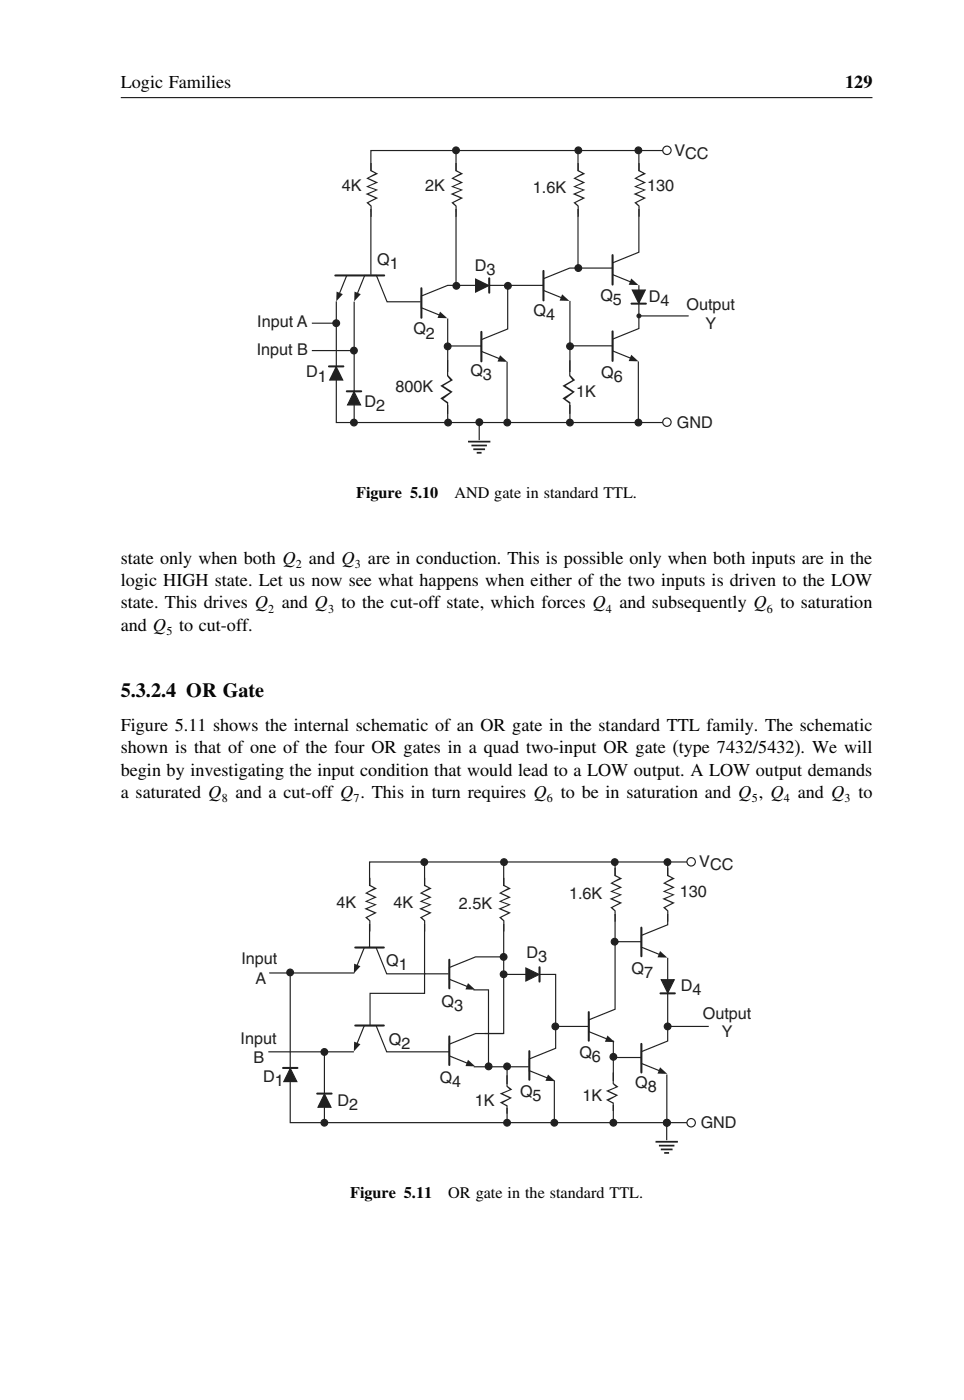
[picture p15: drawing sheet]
<svg xmlns="http://www.w3.org/2000/svg" width="168mm" height="244mm" viewBox="0 0 168 244" stroke-linecap="round" stroke-linejoin="round" font-family="sans-serif">
<defs><g id="words">
<text font-size="3.5" x="21" y="121.5">5.3.2.4 OR Gate</text>
<g font-size="3.2">
<text x="21" y="15.3">Logic Families</text>
<text x="147.3" y="15.3">129</text>
<text x="21" y="98.3">state only when both Q</text>
<text x="53.8" y="98.3">and Q</text>
<text x="64.1" y="98.3">are in conduction. This is possible only when both inputs are in the</text>
<text x="21" y="102.2">logic HIGH state. Let us now see what happens when either of the two inputs is driven to the LOW</text>
<text x="21" y="106">state. This drives Q</text>
<text x="49.1" y="106">and Q</text>
<text x="59.5" y="106">to the cut-off state, which forces Q</text>
<text x="107.9" y="106">and subsequently Q</text>
<text x="136" y="106">to saturation</text>
<text x="21" y="109.9">and Q to cut-off.</text>
<text x="21" y="127.5">Figure 5.11 shows the internal schematic of an OR gate in the standard TTL family. The schematic</text>
<text x="21" y="131.3">shown is that of one of the four OR gates in a quad two-input OR gate (type 7432/5432). We will</text>
<text x="21" y="135.2">begin by investigating the input condition that would lead to a LOW output. A LOW output demands</text>
<text x="21" y="139.1">a saturated Q</text>
<text x="41.1" y="139.1">and a cut-off Q . This in turn requires Q</text>
<text x="97.7" y="139.1">to be in saturation and Q , Q</text>
<text x="139" y="139.1">and Q</text>
<text x="149.6" y="139.1">to</text>
</g>
<g font-size="2.8" fill="#231f20">
<text x="117.5" y="27.1">VCC</text>
<text x="59.6" y="33.3">4K</text>
<text x="74.1" y="33.3">2K</text>
<text x="92.9" y="33.6">1.6K</text>
<text x="112.8" y="33.3">130</text>
<text x="65.7" y="46.1">Q1</text>
<text x="82.8" y="47.2">D</text>
<text x="84.8" y="47.9">3</text>
<text x="104.6" y="52.5">Q5</text>
<text x="113" y="52.6">D</text>
<text x="115.1" y="53.4">4</text>
<text x="119.6" y="54">Output</text>
<text x="44.8" y="57">Input A</text>
<text x="72" y="58.3">Q2</text>
<text x="93" y="55.1">Q</text>
<text x="95.2" y="55.8">4</text>
<text x="122.9" y="57.3">Y</text>
<text x="44.7" y="61.8">Input B</text>
<text x="53.4" y="65.8">D</text>
<text x="82" y="65.5">Q3</text>
<text x="104.8" y="65.9">Q6</text>
<text x="55.4" y="66.5">1</text>
<text x="63.5" y="70.9">D2</text>
<text x="68.9" y="68.3">800K</text>
<text x="100.4" y="69.1">1K</text>
<text x="118" y="74.7">GND</text>
<text x="121.9" y="151">VCC</text>
<text x="58.6" y="158.3">4K</text>
<text x="68.6" y="158.2">4K</text>
<text x="80" y="158.4">2.5K</text>
<text x="99.2" y="156.6">1.6K</text>
<text x="118.5" y="156.3">130</text>
<text x="91.8" y="167">D</text>
<text x="93.8" y="167.7">3</text>
<text x="42.1" y="168">Input</text>
<text x="44.5" y="171.5">A</text>
<text x="67.3" y="168.3">Q1</text>
<text x="110.1" y="169.7">Q</text>
<text x="112.3" y="170.4">7</text>
<text x="118.7" y="172.7">D</text>
<text x="120.7" y="173.5">4</text>
<text x="76.9" y="175.6">Q3</text>
<text x="122.5" y="177.6">Output</text>
<text x="41.9" y="181.9">Input</text>
<text x="44.2" y="185.2">B</text>
<text x="67.8" y="182.1">Q</text>
<text x="70" y="182.8">2</text>
<text x="101" y="184.4">Q6</text>
<text x="125.8" y="180.7">Y</text>
<text x="45.8" y="188.6">D</text>
<text x="47.9" y="189.3">1</text>
<text x="76.6" y="188.7">Q</text>
<text x="78.8" y="189.4">4</text>
<text x="90.6" y="191.1">Q5</text>
<text x="101.5" y="191.9">1K</text>
<text x="110.7" y="189.6">Q8</text>
<text x="58.8" y="192.8">D</text>
<text x="60.9" y="193.5">2</text>
<text x="82.7" y="192.7">1K</text>
<text x="122.1" y="196.6">GND</text>
</g>
<g font-size="2.8">
<text x="62.1" y="86.8">Figure 5.10</text>
<text x="79.2" y="86.8">AND gate in standard TTL.</text>
<text x="61" y="208.8">Figure 5.11</text>
<text x="78.1" y="208.8">OR gate in the standard TTL.</text>
</g>
<g font-size="2.1">
<text x="51.5" y="99">2</text>
<text x="61.8" y="99">3</text>
<text x="46.7" y="106.8">2</text>
<text x="57.2" y="106.8">3</text>
<text x="105.6" y="106.8">4</text>
<text x="133.6" y="106.8">6</text>
<text x="29" y="110.6">5</text>
<text x="38.6" y="139.8">8</text>
<text x="61.6" y="139.8">7</text>
<text x="95.3" y="139.8">6</text>
<text x="131" y="139.8">5</text>
<text x="136.6" y="139.8">4</text>
<text x="147.2" y="139.8">3</text>
</g>
</g></defs>
<path d="M21 17h131" fill="none" stroke="#000" stroke-width=".18"/>
<path d="M62.2 51.2l1.4-3.2h2l1.9 4.6h5.8" fill="none" stroke="#231f20" stroke-width=".2"/>
<path d="M61.8 50.8l1.1 .5-1.2 1.2z" fill="#231f20"/>
<path d="M58.4 48h8.6" fill="none" stroke="#231f20" stroke-width=".36"/>
<path d="M60.4 48l-1.3 3.2" fill="none" stroke="#231f20" stroke-width=".2"/>
<path d="M58.7 50.8l1 .5-1.1 1.2z" fill="#231f20"/>
<path d="M115.7 26.2h-51.1v21.7" fill="none" stroke="#231f20" stroke-width=".2"/>
<path d="M64.2 29.8h.7v6.5h-.7z" fill="#fff"/>
<path d="M64.6 28.4h.2v1.3l1.1 .6-1.6 .7 1.6 .8-1.6 .7 1.6 .6-1.6 .7 1.6 .7-1.7 .8 .6 .6v1.9h-.2v-1.8l-.8-.7 1.6-.8-1.7-.7 1.7-.7-1.6-.6 1.6-.7-1.6-.7 1.6-.9-.8-.4z" fill-rule="evenodd" fill="#231f20"/>
<path d="M94.8 49.7h-16.8l-4.6 1.9v2l3.3 1.3" fill="none" stroke="#231f20" stroke-width=".2"/>
<path d="M76.7 54.3l1.2 1.2-1.7-.1z" fill="#231f20"/>
<path d="M73.4 50.2v5.2" fill="none" stroke="#231f20" stroke-width=".36"/>
<path d="M78 55.5v18" fill="none" stroke="#231f20" stroke-width=".2"/>
<path d="M77.8 64.9h.4v5.7h-.4z" fill="#fff"/>
<path d="M77.9 62.8h.2v2.6l.8 .9-1.6 1 1.6 1-1.6 1.2 .8 .6v2h-.2v-1.8l-1.2-.9 1.7-1-1.7-1.1 1.8-1-.6-.8z" fill-rule="evenodd" fill="#231f20"/>
<path d="M88.5 49.9v7.4l-4.6 1.9v2l3.2 1.3" fill="none" stroke="#231f20" stroke-width=".2"/>
<path d="M87.1 61.9l1.3 1.2-1.7-.1z" fill="#231f20"/>
<path d="M83.9 57.8v5.2" fill="none" stroke="#231f20" stroke-width=".36"/>
<path d="M78.1 60.3h5.8" fill="none" stroke="#231f20" stroke-width=".2"/>
<circle cx="78" cy="60.4" r=".58" fill="#231f20"/>
<circle cx="78" cy="60.4" r=".58" fill="none" stroke="#231f20" stroke-width=".2"/>
<circle cx="88.5" cy="49.8" r=".58" fill="#231f20"/>
<g fill="none" stroke="#231f20" stroke-width=".2">
<path d="M79.5 26.4v23.4"/>
<circle cx="88.5" cy="49.8" r=".58"/>
</g>
<circle cx="79.5" cy="49.8" r=".58" fill="#231f20"/>
<circle cx="79.5" cy="49.8" r=".58" fill="none" stroke="#231f20" stroke-width=".2"/>
<path d="M85.3 48.5v2.5" fill="none" stroke="#231f20" stroke-width=".36"/>
<path d="M82.9 48.6l2.3 1.2-2.3 1.1z" fill="#231f20"/>
<path d="M82.9 48.6l2.3 1.2-2.3 1.1zM106.7 46.7h-7.4l-4.6 1.9v2l3.2 1.3" fill="none" stroke="#231f20" stroke-width=".2"/>
<path d="M98 51.3l1.2 1.1h-1.7z" fill="#231f20"/>
<path d="M94.7 47.2v5.2" fill="none" stroke="#231f20" stroke-width=".36"/>
<path d="M100.7 26.3v20.5" fill="none" stroke="#231f20" stroke-width=".2"/>
<circle cx="100.8" cy="46.7" r=".58" fill="#231f20"/>
<circle cx="100.8" cy="46.7" r=".58" fill="none" stroke="#231f20" stroke-width=".2"/>
<path d="M79 29.8h.7v6.5h-.7z" fill="#fff"/>
<path d="M79.4 28.4h.2v1.3l1.1 .6-1.6 .7 1.6 .8-1.6 .7 1.6 .6-1.6 .7 1.6 .7-1.7 .8 .6 .6v1.9h-.2v-1.8l-.7-.7 1.5-.8-1.7-.7 1.7-.7-1.6-.6 1.6-.7-1.6-.7 1.6-.9-.8-.4z" fill-rule="evenodd" fill="#231f20"/>
<path d="M100.3 29.8h.6v6.5h-.6z" fill="#fff"/>
<g fill="#231f20">
<path d="M100.7 28.4h.2v1.3l1.1 .6-1.7 .7 1.7 .8-1.7 .7 1.7 .6-1.7 .7 1.7 .7-1.7 .8 .6 .6v1.9h-.2v-1.8l-.8-.7 1.6-.8-1.7-.7 1.7-.7-1.6-.6 1.6-.7-1.6-.7 1.6-.9-.8-.4z" fill-rule="evenodd"/>
<circle cx="100.8" cy="26.2" r=".58"/>
</g>
<circle cx="100.8" cy="26.2" r=".58" fill="none" stroke="#231f20" stroke-width=".2"/>
<circle cx="79.5" cy="26.2" r=".58" fill="#231f20"/>
<g fill="none" stroke="#231f20" stroke-width=".2">
<path d="M111.3 26.1v17.9l-4.5 1.8v2.1l3.2 1.3"/>
<circle cx="79.5" cy="26.2" r=".58"/>
</g>
<path d="M110 48.5l1.3 1.2-1.7-.1z" fill="#231f20"/>
<path d="M106.8 44.5v5.1" fill="none" stroke="#231f20" stroke-width=".36"/>
<circle cx="111.3" cy="26.2" r=".58" fill="#231f20"/>
<circle cx="111.3" cy="26.2" r=".58" fill="none" stroke="#231f20" stroke-width=".2"/>
<path d="M110.9 29.8h.7v6.5h-.7z" fill="#fff"/>
<path d="M111.3 28.4h.2v1.3l1.1 .6-1.7 .7 1.7 .8-1.7 .7 1.7 .6-1.7 .7 1.7 .7-1.7 .8 .6 .6v1.9h-.2v-1.8l-.8-.7 1.6-.8-1.7-.7 1.7-.7-1.6-.6 1.6-.7-1.6-.7 1.6-.9-.8-.4z" fill-rule="evenodd" fill="#231f20"/>
<path d="M111.3 49.7v7.6l-4.5 1.8v2.1l3.2 1.3" fill="none" stroke="#231f20" stroke-width=".2"/>
<path d="M110 61.8l1.3 1.2-1.7-.1z" fill="#231f20"/>
<path d="M106.8 57.8v5.1" fill="none" stroke="#231f20" stroke-width=".36"/>
<path d="M58.6 52.5v21.1h58.3M99.3 52.4v21.3M88.4 63v10.7M99.3 60.3h7.4" fill="none" stroke="#231f20" stroke-width=".2"/>
<circle cx="99.3" cy="60.3" r=".58" fill="#231f20"/>
<g fill="none" stroke="#231f20" stroke-width=".2">
<path d="M111.2 63v10.6"/>
<circle cx="99.3" cy="60.3" r=".58"/>
</g>
<path d="M99.1 64.9h.4v5.7h-.4z" fill="#fff"/>
<path d="M99.2 62.8h.2v2.6l.8 .9-1.6 1 1.6 1-1.6 1.2 .8 .6v2h-.2v-1.8l-1.2-.9 1.7-1-1.7-1.1 1.8-1-.6-.8z" fill-rule="evenodd" fill="#231f20"/>
<path d="M54.3 56.3h4.2M61.7 52.6v21.2" fill="none" stroke="#231f20" stroke-width=".2"/>
<circle cx="61.7" cy="61.1" r=".58" fill="#231f20"/>
<circle cx="61.7" cy="61.1" r=".58" fill="none" stroke="#231f20" stroke-width=".2"/>
<circle cx="58.6" cy="56.3" r=".58" fill="#231f20"/>
<g fill="none" stroke="#231f20" stroke-width=".2">
<path d="M54.3 61.1h7.5"/>
<circle cx="58.6" cy="56.3" r=".58"/>
</g>
<path d="M60.4 68.2h2.6" fill="none" stroke="#231f20" stroke-width=".36"/>
<path d="M61.7 68.3l1.1 2.3h-2.2z" fill="#231f20"/>
<path d="M61.7 68.3l1.1 2.3h-2.2z" fill="none" stroke="#231f20" stroke-width=".2"/>
<path d="M57.3 63.9h2.5" fill="none" stroke="#231f20" stroke-width=".36"/>
<path d="M58.6 63.9l1.1 2.3h-2.2z" fill="#231f20"/>
<path d="M58.6 63.9l1.1 2.3h-2.2z" fill="none" stroke="#231f20" stroke-width=".2"/>
<path d="M110.1 52.9h2.5" fill="none" stroke="#231f20" stroke-width=".36"/>
<path d="M110.2 50.6h2.3l-1.2 2.2z" fill="#231f20"/>
<path d="M110.2 50.6h2.3l-1.2 2.2zM111.4 55.1h8.6" fill="none" stroke="#231f20" stroke-width=".2"/>
<circle cx="111.3" cy="55.1" r=".33" fill="#231f20"/>
<circle cx="111.3" cy="55.1" r=".33" fill="none" stroke="#231f20" stroke-width=".2"/>
<circle cx="83.5" cy="73.6" r=".58" fill="#231f20"/>
<g fill="none" stroke="#231f20" stroke-width=".2">
<path d="M83.5 73.6v3.1"/>
<circle cx="83.5" cy="73.6" r=".58"/>
</g>
<path d="M81.6 77h3.9M82.2 77.6h2.7M82.5 78.3h2M83.1 78.9h.8" fill="none" stroke="#231f20" stroke-width=".3"/>
<circle cx="116.2" cy="26.2" r=".73" fill="#fff"/>
<circle cx="116.2" cy="26.2" r=".73" fill="none" stroke="#231f20" stroke-width=".2"/>
<circle cx="116.2" cy="73.6" r=".73" fill="#fff"/>
<circle cx="116.2" cy="73.6" r=".73" fill="none" stroke="#231f20" stroke-width=".2"/>
<circle cx="61.7" cy="73.6" r=".58" fill="#231f20"/>
<circle cx="61.7" cy="73.6" r=".58" fill="none" stroke="#231f20" stroke-width=".2"/>
<circle cx="78.1" cy="73.6" r=".58" fill="#231f20"/>
<circle cx="78.1" cy="73.6" r=".58" fill="none" stroke="#231f20" stroke-width=".2"/>
<circle cx="88.4" cy="73.6" r=".58" fill="#231f20"/>
<circle cx="88.4" cy="73.6" r=".58" fill="none" stroke="#231f20" stroke-width=".2"/>
<circle cx="99.3" cy="73.6" r=".58" fill="#231f20"/>
<circle cx="99.3" cy="73.6" r=".58" fill="none" stroke="#231f20" stroke-width=".2"/>
<circle cx="111.3" cy="73.6" r=".58" fill="#231f20"/>
<g fill="none" stroke="#231f20" stroke-width=".2">
<path d="M74 150.3v22.8h-9.5v5.6M62.2 168.4l1.3-3.3h2l1.9 4.6h10.8"/>
<circle cx="111.3" cy="73.6" r=".58"/>
</g>
<path d="M61.7 168l1.1 .4-1.1 1.3z" fill="#231f20"/>
<path d="M61.9 165.1h5" fill="none" stroke="#231f20" stroke-width=".36"/>
<path d="M119.8 150.2h-55.4v14.9M46.9 169.6h14.9" fill="none" stroke="#231f20" stroke-width=".2"/>
<path d="M64 154.4h.6v6.5h-.6z" fill="#fff"/>
<path d="M64.3 153h.3v1.3l1.1 .6-1.7 .7 1.7 .8-1.7 .7 1.7 .6-1.7 .7 1.7 .7-1.7 .8 .6 .5v1.9l-.2 .1-.1-1.9-.7-.6 1.6-.8-1.7-.7 1.7-.7-1.6-.6 1.6-.7-1.6-.7 1.6-.9-.9-.4z" fill-rule="evenodd" fill="#231f20"/>
<path d="M73.6 154.4h.6v6.5h-.6z" fill="#fff"/>
<path d="M73.9 153h.2v1.3l1.1 .6-1.6 .7 1.6 .8-1.6 .7 1.6 .6-1.6 .7 1.6 .7-1.6 .8 .5 .5v1.9l-.2 .1v-1.9l-.7-.6 1.5-.8-1.7-.7 1.8-.7-1.7-.6 1.6-.7-1.5-.7 1.5-.9-.8-.4z" fill-rule="evenodd" fill="#231f20"/>
<path d="M62.2 182l1.3-3.3h2l1.9 4.6h10.9" fill="none" stroke="#231f20" stroke-width=".2"/>
<path d="M61.7 181.5l1.1 .5-1.1 1.2z" fill="#231f20"/>
<path d="M61.9 178.7h5" fill="none" stroke="#231f20" stroke-width=".36"/>
<path d="M87.7 166.8h-4.8l-4.6 1.8v2.1l3.2 1.3M46.8 183.3h14.9" fill="none" stroke="#231f20" stroke-width=".2"/>
<path d="M81.6 171.3l1.2 1.2-1.7-.1z" fill="#231f20"/>
<path d="M78.3 167.3v5" fill="none" stroke="#231f20" stroke-width=".36"/>
<path d="M87.8 150.3v29.8h-3.3M87.7 180.1h-4.8l-4.6 1.9v2l3.2 1.3" fill="none" stroke="#231f20" stroke-width=".2"/>
<path d="M81.6 184.7l1.2 1.2-1.7-.1z" fill="#231f20"/>
<path d="M78.3 180.6v5" fill="none" stroke="#231f20" stroke-width=".36"/>
<path d="M87.8 169.8h9v12.9l-4.5 1.9v2l3.2 1.3M82.6 185.9h9.5" fill="none" stroke="#231f20" stroke-width=".2"/>
<path d="M95.5 187.3l1.3 1.1h-1.7z" fill="#231f20"/>
<path d="M92.3 183.2v5" fill="none" stroke="#231f20" stroke-width=".36"/>
<circle cx="87.8" cy="166.8" r=".58" fill="#231f20"/>
<circle cx="87.8" cy="166.8" r=".58" fill="none" stroke="#231f20" stroke-width=".2"/>
<circle cx="87.8" cy="169.8" r=".58" fill="#231f20"/>
<circle cx="87.8" cy="169.8" r=".58" fill="none" stroke="#231f20" stroke-width=".2"/>
<circle cx="96.8" cy="178.9" r=".58" fill="#231f20"/>
<g fill="none" stroke="#231f20" stroke-width=".2">
<path d="M107.2 150.3v25.6l-4.6 1.9v2l3.2 1.3"/>
<circle cx="96.8" cy="178.9" r=".58"/>
</g>
<path d="M105.9 180.5l1.2 1.1h-1.7z" fill="#231f20"/>
<path d="M102.6 176.4v5" fill="none" stroke="#231f20" stroke-width=".36"/>
<path d="M96.9 178.9h5.6M88.4 186v9.6M96.6 188.3v7.2M106.9 181.4v14.1" fill="none" stroke="#231f20" stroke-width=".2"/>
<circle cx="88.4" cy="185.9" r=".58" fill="#231f20"/>
<circle cx="88.4" cy="185.9" r=".58" fill="none" stroke="#231f20" stroke-width=".2"/>
<circle cx="85.2" cy="185.9" r=".58" fill="#231f20"/>
<g fill="none" stroke="#231f20" stroke-width=".2">
<path d="M50.6 169.8v25.9h69.8M82.5 172.5h2.6v13.4"/>
<circle cx="85.2" cy="185.9" r=".58"/>
</g>
<circle cx="88.4" cy="195.7" r=".58" fill="#231f20"/>
<circle cx="88.4" cy="195.7" r=".58" fill="none" stroke="#231f20" stroke-width=".2"/>
<circle cx="96.6" cy="195.7" r=".58" fill="#231f20"/>
<circle cx="96.6" cy="195.7" r=".58" fill="none" stroke="#231f20" stroke-width=".2"/>
<circle cx="106.9" cy="195.7" r=".58" fill="#231f20"/>
<circle cx="106.9" cy="195.7" r=".58" fill="none" stroke="#231f20" stroke-width=".2"/>
<circle cx="116.2" cy="195.7" r=".58" fill="#231f20"/>
<g fill="none" stroke="#231f20" stroke-width=".2">
<path d="M116.2 195.6v3.1"/>
<circle cx="116.2" cy="195.7" r=".58"/>
</g>
<path d="M114.2 199h3.9M114.8 199.7h2.7M115.2 200.3h2M115.8 200.9h.8" fill="none" stroke="#231f20" stroke-width=".3"/>
<circle cx="56.5" cy="183.3" r=".58" fill="#231f20"/>
<circle cx="56.5" cy="183.3" r=".58" fill="none" stroke="#231f20" stroke-width=".2"/>
<circle cx="50.6" cy="169.5" r=".58" fill="#231f20"/>
<g fill="none" stroke="#231f20" stroke-width=".2">
<path d="M56.5 183.3v12.2"/>
<circle cx="50.6" cy="169.5" r=".58"/>
</g>
<circle cx="56.5" cy="195.7" r=".58" fill="#231f20"/>
<circle cx="56.5" cy="195.7" r=".58" fill="none" stroke="#231f20" stroke-width=".2"/>
<path d="M55.3 190.6h2.5" fill="none" stroke="#231f20" stroke-width=".36"/>
<path d="M56.5 190.7l1.2 2.3h-2.3z" fill="#231f20"/>
<path d="M56.5 190.7l1.2 2.3h-2.3z" fill="none" stroke="#231f20" stroke-width=".2"/>
<path d="M49.3 186.1h2.5" fill="none" stroke="#231f20" stroke-width=".36"/>
<path d="M50.6 186.2l1.1 2.3h-2.2z" fill="#231f20"/>
<path d="M116.4 150.3v10.9l-4.6 1.8v2.1l3.2 1.3M50.6 186.2l1.1 2.3h-2.2z" fill="none" stroke="#231f20" stroke-width=".2"/>
<path d="M115 165.8l1.3 1.1-1.7-.1z" fill="#231f20"/>
<path d="M111.8 161.7v5" fill="none" stroke="#231f20" stroke-width=".36"/>
<circle cx="107.1" cy="164.1" r=".58" fill="#231f20"/>
<g fill="none" stroke="#231f20" stroke-width=".2">
<path d="M107.1 164.1h4.7"/>
<circle cx="107.1" cy="164.1" r=".58"/>
</g>
<path d="M87.4 154.4h.6v6.5h-.6z" fill="#fff"/>
<path d="M87.7 153h.2v1.3l1.1 .6-1.6 .7 1.6 .8-1.6 .7 1.6 .6-1.6 .7 1.6 .7-1.6 .8 .5 .5v1.9l-.2 .1v-1.9l-.7-.6 1.5-.8-1.7-.7 1.8-.7-1.7-.6 1.6-.7-1.5-.7 1.5-.9-.8-.4z" fill-rule="evenodd" fill="#231f20"/>
<path d="M106.7 152.7h.7v6.5h-.7z" fill="#fff"/>
<path d="M107.1 151.3h.2v1.2l1.1 .6-1.6 .8 1.6 .8-1.6 .7 1.6 .5-1.6 .8 1.6 .7-1.6 .8 .5 .5v1.9h-.2v-1.8l-.7-.6 1.5-.8-1.7-.7 1.8-.7-1.7-.6 1.6-.7-1.6-.8 1.6-.8-.8-.4z" fill-rule="evenodd" fill="#231f20"/>
<path d="M115.9 152.7h.7v6.5h-.7z" fill="#fff"/>
<g fill="#231f20">
<path d="M116.3 151.3h.2v1.2l1.1 .6-1.6 .8 1.6 .8-1.6 .7 1.6 .5-1.6 .8 1.6 .7-1.7 .8 .6 .5v1.9h-.2v-1.8l-.8-.6 1.6-.8-1.7-.7 1.7-.7-1.6-.6 1.6-.7-1.6-.8 1.6-.8-.8-.4z" fill-rule="evenodd"/>
<circle cx="107.1" cy="150.3" r=".58"/>
</g>
<circle cx="107.1" cy="150.3" r=".58" fill="none" stroke="#231f20" stroke-width=".2"/>
<circle cx="116.3" cy="150.3" r=".58" fill="#231f20"/>
<circle cx="116.3" cy="150.3" r=".58" fill="none" stroke="#231f20" stroke-width=".2"/>
<circle cx="87.8" cy="150.3" r=".58" fill="#231f20"/>
<circle cx="87.8" cy="150.3" r=".58" fill="none" stroke="#231f20" stroke-width=".2"/>
<circle cx="73.9" cy="150.3" r=".58" fill="#231f20"/>
<g fill="none" stroke="#231f20" stroke-width=".2">
<path d="M116.4 166.9v14.5l-4.6 1.9v2l3.2 1.3"/>
<circle cx="73.9" cy="150.3" r=".58"/>
</g>
<path d="M115 186l1.3 1.2-1.7-.1z" fill="#231f20"/>
<path d="M111.8 181.9v5" fill="none" stroke="#231f20" stroke-width=".36"/>
<path d="M116.2 187.3v8.4" fill="none" stroke="#231f20" stroke-width=".2"/>
<circle cx="116.2" cy="195.7" r=".58" fill="#231f20"/>
<circle cx="116.2" cy="195.7" r=".58" fill="none" stroke="#231f20" stroke-width=".2"/>
<circle cx="106.9" cy="184.2" r=".58" fill="#231f20"/>
<g fill="none" stroke="#231f20" stroke-width=".2">
<path d="M107.2 184.3h4.5"/>
<circle cx="106.9" cy="184.2" r=".58"/>
</g>
<path d="M115.1 173.1h2.5" fill="none" stroke="#231f20" stroke-width=".36"/>
<path d="M115.2 170.8h2.3l-1.1 2.3z" fill="#231f20"/>
<path d="M115.2 170.8h2.3l-1.1 2.3z" fill="none" stroke="#231f20" stroke-width=".2"/>
<circle cx="116.3" cy="178.9" r=".58" fill="#231f20"/>
<g fill="none" stroke="#231f20" stroke-width=".2">
<path d="M116.4 178.9h7.1"/>
<circle cx="116.3" cy="178.9" r=".58"/>
</g>
<path d="M106.6 188.5h.4v4h-.4z" fill="#fff"/>
<path d="M106.8 186.9h.2v1.9l.8 .6-1.7 .7 1.6 .8-1.6 .9 .9 .4v1.4h-.2v-1.3l-1.2-.6 1.7-.8-1.7-.8 1.7-.7-.5-.5z" fill-rule="evenodd" fill="#231f20"/>
<path d="M88.1 188.9h.5v4.1h-.5z" fill="#fff"/>
<path d="M88.3 187.4h.2v1.9l.8 .6-1.7 .7 1.6 .7-1.6 .9 .9 .4v1.5h-.2v-1.3l-1.2-.6 1.7-.8-1.7-.8 1.7-.7-.5-.5z" fill-rule="evenodd" fill="#231f20"/>
<path d="M94 168.6v2.5" fill="none" stroke="#231f20" stroke-width=".36"/>
<path d="M91.7 168.7l2.2 1.1-2.2 1.2z" fill="#231f20"/>
<path d="M91.7 168.7l2.2 1.1-2.2 1.2z" fill="none" stroke="#231f20" stroke-width=".2"/>
<circle cx="120.5" cy="150.2" r=".73" fill="#fff"/>
<circle cx="120.5" cy="150.2" r=".73" fill="none" stroke="#231f20" stroke-width=".2"/>
<circle cx="120.5" cy="195.7" r=".73" fill="#fff"/>
<circle cx="120.5" cy="195.7" r=".73" fill="none" stroke="#231f20" stroke-width=".2"/>
<use href="#words"/>
</svg>
